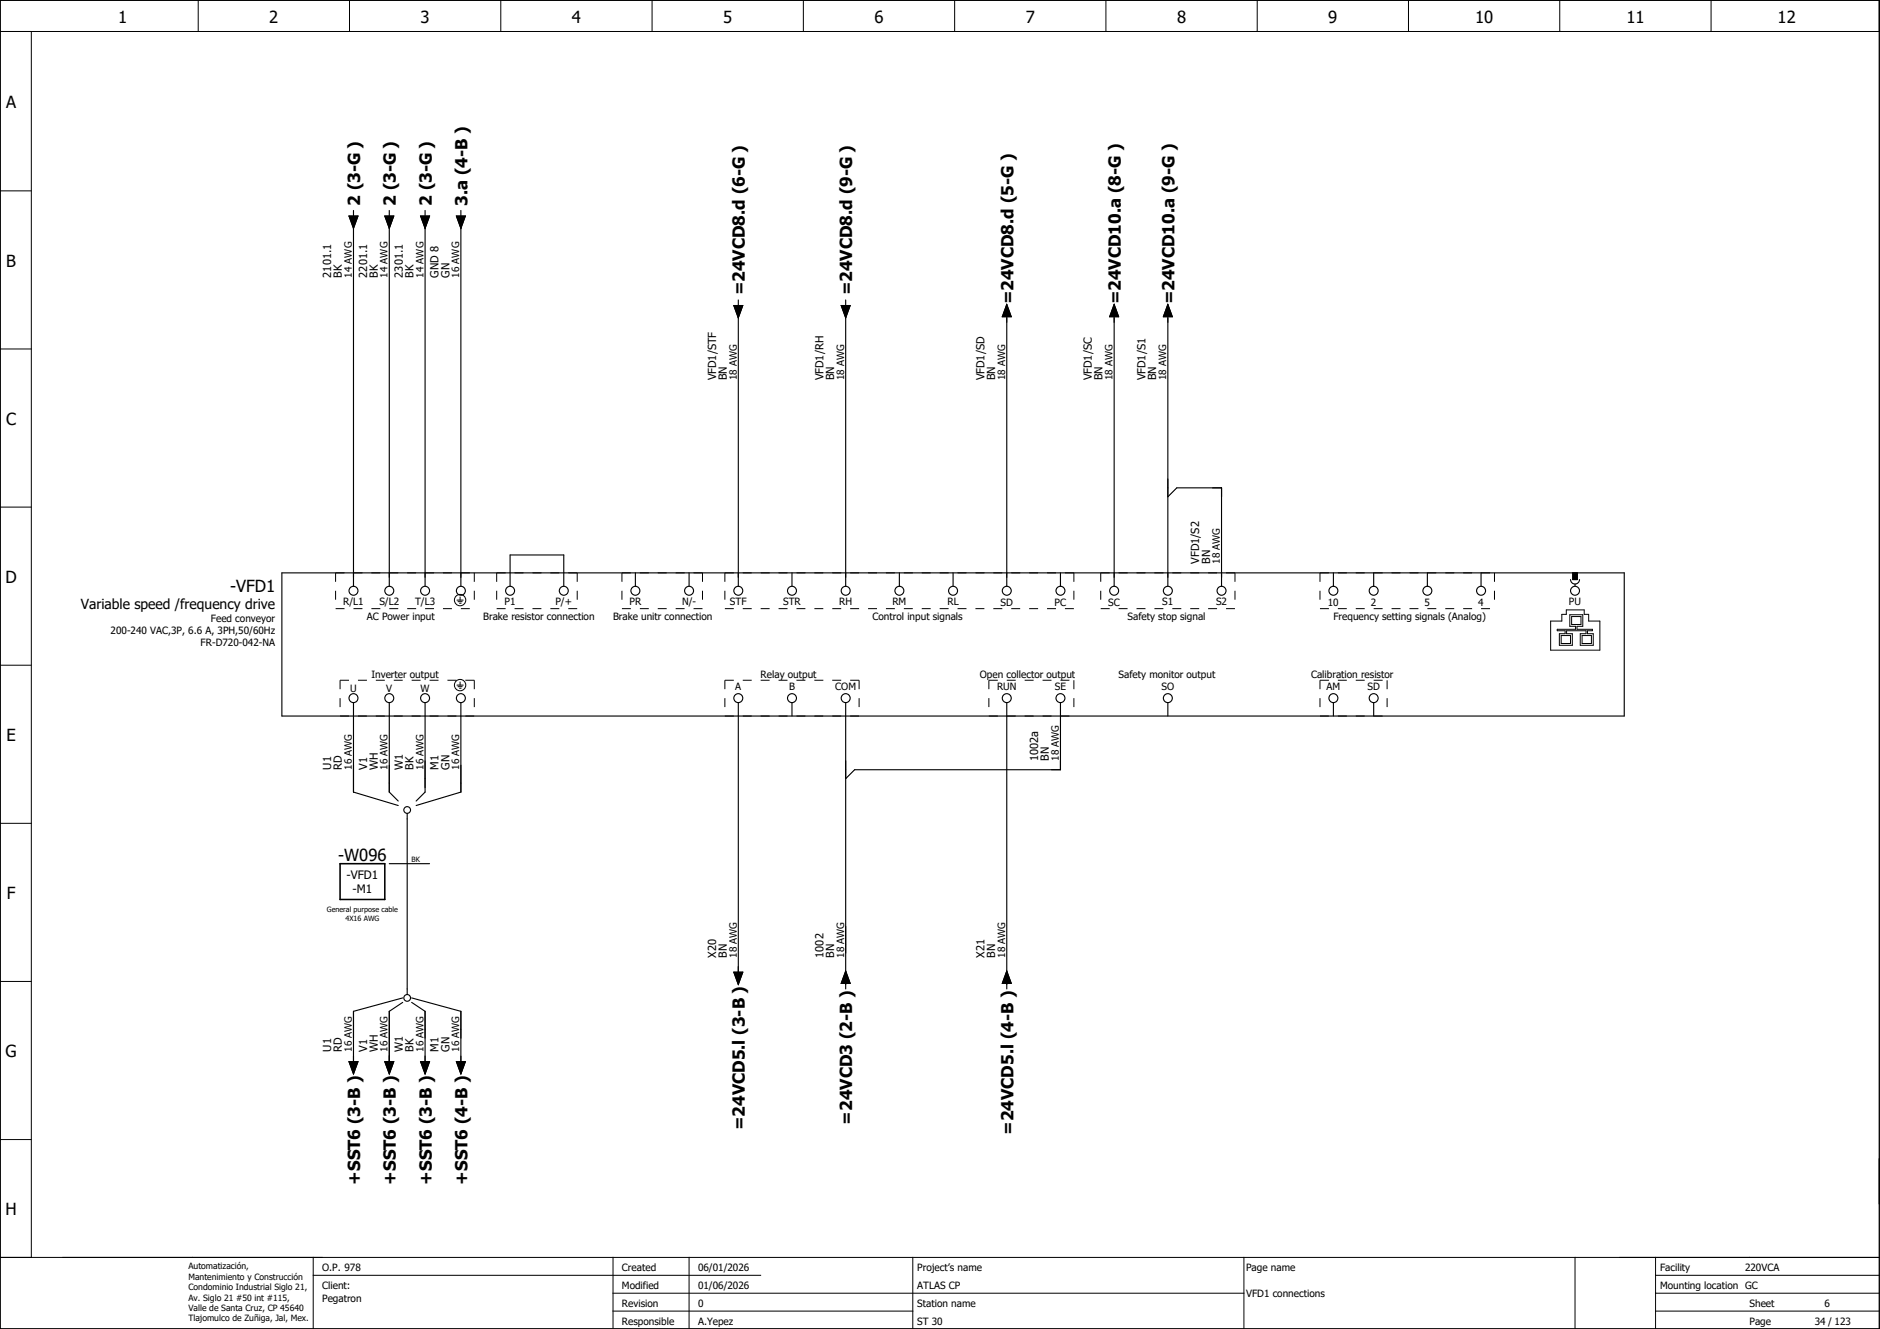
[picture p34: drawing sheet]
<svg xmlns="http://www.w3.org/2000/svg" width="420mm" height="297mm" viewBox="0 0 420 297" stroke-linecap="round" stroke-linejoin="round" font-family="sans-serif">
<defs><g id="words">
<g font-size="3.7">
<text x="26.4" y="5.2">1</text>
<text x="60.2" y="5.2">2</text>
<text x="94" y="5.2">3</text>
<text x="127.8" y="5.2">4</text>
<text x="161.6" y="5.2">5</text>
<text x="195.4" y="5.2">6</text>
<text x="229.2" y="5.2">7</text>
<text x="263.1" y="5.2">8</text>
<text x="296.9" y="5.2">9</text>
<text x="329.7" y="5.2">10</text>
<text x="363.5" y="5.2">11</text>
<text x="397.3" y="5.2">12</text>
<text x="1.4" y="24.2">A</text>
<text x="80.5" y="46" transform="rotate(-90 80.5 46)">2 (3-G )</text>
<text x="88.5" y="46" transform="rotate(-90 88.5 46)">2 (3-G )</text>
<text x="96.5" y="46" transform="rotate(-90 96.5 46)">2 (3-G )</text>
<text x="104.5" y="46" transform="rotate(-90 104.5 46)">3.a (4-B )</text>
<text x="1.4" y="59.6">B</text>
<text x="166.5" y="66" transform="rotate(-90 166.5 66)">=24VCD8.d (6-G )</text>
<text x="190.5" y="66" transform="rotate(-90 190.5 66)">=24VCD8.d (9-G )</text>
<text x="226.5" y="68" transform="rotate(-90 226.5 68)">=24VCD8.d (5-G )</text>
<text x="250.5" y="68" transform="rotate(-90 250.5 68)">=24VCD10.a (8-G )</text>
<text x="262.5" y="68" transform="rotate(-90 262.5 68)">=24VCD10.a (9-G )</text>
<text x="1.4" y="94.9">C</text>
<text x="1.2" y="130.3">D</text>
<text x="51.4" y="132.3">-VFD1</text>
<text x="1.4" y="165.6">E</text>
<text x="75.6" y="192.5">-W096</text>
<text x="1.5" y="200.9">F</text>
<text x="1.2" y="236.3">G</text>
<text x="190.5" y="251.3" transform="rotate(-90 190.5 251.3)">=24VCD3 (2-B )</text>
<text x="166.5" y="252.6" transform="rotate(-90 166.5 252.6)">=24VCD5.l (3-B )</text>
<text x="226.5" y="253.6" transform="rotate(-90 226.5 253.6)">=24VCD5.l (4-B )</text>
<text x="80.5" y="264.8" transform="rotate(-90 80.5 264.8)">+SST6 (3-B )</text>
<text x="88.5" y="264.8" transform="rotate(-90 88.5 264.8)">+SST6 (3-B )</text>
<text x="96.5" y="264.8" transform="rotate(-90 96.5 264.8)">+SST6 (3-B )</text>
<text x="104.5" y="264.8" transform="rotate(-90 104.5 264.8)">+SST6 (4-B )</text>
<text x="1.2" y="271.6">H</text>
</g>
<text font-size="3.1" x="18.1" y="136.1">Variable speed /frequency drive</text>
<g font-size="2.6">
<text x="77.5" y="196.5">-VFD1</text>
<text x="78.8" y="199.7">-M1</text>
</g>
<g font-size="2.5">
<text x="74" y="62" transform="rotate(-90 74 62)">2101.1</text>
<text x="76.4" y="62" transform="rotate(-90 76.4 62)">BK</text>
<text x="82" y="62" transform="rotate(-90 82 62)">2201.1</text>
<text x="84.4" y="62" transform="rotate(-90 84.4 62)">BK</text>
<text x="90" y="62" transform="rotate(-90 90 62)">2301.1</text>
<text x="92.4" y="62" transform="rotate(-90 92.4 62)">BK</text>
<text x="98" y="62" transform="rotate(-90 98 62)">GND 8</text>
<text x="100.4" y="62" transform="rotate(-90 100.4 62)">GN</text>
<text x="160" y="85" transform="rotate(-90 160 85)">VFD1/STF</text>
<text x="162.4" y="85" transform="rotate(-90 162.4 85)">BN</text>
<text x="184" y="85" transform="rotate(-90 184 85)">VFD1/RH</text>
<text x="186.4" y="85" transform="rotate(-90 186.4 85)">BN</text>
<text x="220" y="85" transform="rotate(-90 220 85)">VFD1/SD</text>
<text x="222.4" y="85" transform="rotate(-90 222.4 85)">BN</text>
<text x="244" y="85" transform="rotate(-90 244 85)">VFD1/SC</text>
<text x="246.4" y="85" transform="rotate(-90 246.4 85)">BN</text>
<text x="256" y="85" transform="rotate(-90 256 85)">VFD1/S1</text>
<text x="258.4" y="85" transform="rotate(-90 258.4 85)">BN</text>
<text x="268" y="126" transform="rotate(-90 268 126)">VFD1/S2</text>
<text x="270.4" y="126" transform="rotate(-90 270.4 126)">BN</text>
<text x="74" y="172" transform="rotate(-90 74 172)">U1</text>
<text x="76.4" y="172" transform="rotate(-90 76.4 172)">RD</text>
<text x="82" y="172" transform="rotate(-90 82 172)">V1</text>
<text x="84.4" y="172" transform="rotate(-90 84.4 172)">WH</text>
<text x="90" y="172" transform="rotate(-90 90 172)">W1</text>
<text x="92.4" y="172" transform="rotate(-90 92.4 172)">BK</text>
<text x="98" y="172" transform="rotate(-90 98 172)">M1</text>
<text x="100.4" y="172" transform="rotate(-90 100.4 172)">GN</text>
<text x="232" y="170" transform="rotate(-90 232 170)">1002a</text>
<text x="234.4" y="170" transform="rotate(-90 234.4 170)">BN</text>
<text x="160" y="214" transform="rotate(-90 160 214)">X20</text>
<text x="162.4" y="214" transform="rotate(-90 162.4 214)">BN</text>
<text x="184" y="214" transform="rotate(-90 184 214)">1002</text>
<text x="186.4" y="214" transform="rotate(-90 186.4 214)">BN</text>
<text x="220" y="214" transform="rotate(-90 220 214)">X21</text>
<text x="222.4" y="214" transform="rotate(-90 222.4 214)">BN</text>
<text x="74" y="235" transform="rotate(-90 74 235)">U1</text>
<text x="76.4" y="235" transform="rotate(-90 76.4 235)">RD</text>
<text x="82" y="235" transform="rotate(-90 82 235)">V1</text>
<text x="84.4" y="235" transform="rotate(-90 84.4 235)">WH</text>
<text x="90" y="235" transform="rotate(-90 90 235)">W1</text>
<text x="92.4" y="235" transform="rotate(-90 92.4 235)">BK</text>
<text x="98" y="235" transform="rotate(-90 98 235)">M1</text>
<text x="100.4" y="235" transform="rotate(-90 100.4 235)">GN</text>
</g>
<g font-size="2.2">
<text x="78.6" y="62" transform="rotate(-90 78.6 62)">14 AWG</text>
<text x="86.6" y="62" transform="rotate(-90 86.6 62)">14 AWG</text>
<text x="94.6" y="62" transform="rotate(-90 94.6 62)">14 AWG</text>
<text x="102.6" y="62" transform="rotate(-90 102.6 62)">16 AWG</text>
<text x="164.6" y="85" transform="rotate(-90 164.6 85)">18 AWG</text>
<text x="188.6" y="85" transform="rotate(-90 188.6 85)">18 AWG</text>
<text x="224.6" y="85" transform="rotate(-90 224.6 85)">18 AWG</text>
<text x="248.6" y="85" transform="rotate(-90 248.6 85)">18 AWG</text>
<text x="260.6" y="85" transform="rotate(-90 260.6 85)">18 AWG</text>
<text x="272.6" y="126" transform="rotate(-90 272.6 126)">18 AWG</text>
<text x="76.7" y="135.3">R/L1</text>
<text x="84.8" y="135.3">S/L2</text>
<text x="92.8" y="135.3">T/L3</text>
<text x="112.8" y="135.3">P1</text>
<text x="124.1" y="135.3">P/+</text>
<text x="140.7" y="135.3">PR</text>
<text x="152.4" y="135.3">N/-</text>
<text x="163.1" y="135.3">STF</text>
<text x="175" y="135.3">STR</text>
<text x="187.6" y="135.3">RH</text>
<text x="199.4" y="135.3">RM</text>
<text x="211.7" y="135.3">RL</text>
<text x="223.6" y="135.4">SD</text>
<text x="235.7" y="135.4">PC</text>
<text x="247.7" y="135.4">SC</text>
<text x="259.8" y="135.3">S1</text>
<text x="271.8" y="135.3">S2</text>
<text x="296.8" y="135.4">10</text>
<text x="306.4" y="135.4">2</text>
<text x="318.4" y="135.4">5</text>
<text x="330.4" y="135.4">4</text>
<text x="350.7" y="135.3">PU</text>
<text x="24.7" y="141.7">200-240 VAC,3P, 6.6 A, 3PH,50/60Hz</text>
<text x="47.1" y="139">Feed conveyor</text>
<text x="82" y="138.6">AC Power input</text>
<text x="108" y="138.6">Brake resistor connection</text>
<text x="137" y="138.6">Brake unitr connection</text>
<text x="195" y="138.6">Control input signals</text>
<text x="252" y="138.6">Safety stop signal</text>
<text x="298" y="138.6">Frequency setting signals (Analog)</text>
<text x="44.8" y="144.4">FR-D720-042-NA</text>
<text x="78.3" y="154.6">U</text>
<text x="83" y="151.6">Inverter output</text>
<text x="86.3" y="154.6">V</text>
<text x="94" y="154.6">W</text>
<text x="164.3" y="154.2">A</text>
<text x="170" y="151.6">Relay output</text>
<text x="176.3" y="154.2">B</text>
<text x="186.7" y="154.2">COM</text>
<text x="219" y="151.6">Open collector output</text>
<text x="222.8" y="154.2">RUN</text>
<text x="235.8" y="154.2">SE</text>
<text x="250" y="151.6">Safety monitor output</text>
<text x="259.6" y="154.2">SO</text>
<text x="293" y="151.6">Calibration resistor</text>
<text x="296.5" y="154.2">AM</text>
<text x="305.6" y="154.2">SD</text>
<text x="78.6" y="172" transform="rotate(-90 78.6 172)">16 AWG</text>
<text x="86.6" y="172" transform="rotate(-90 86.6 172)">16 AWG</text>
<text x="94.6" y="172" transform="rotate(-90 94.6 172)">16 AWG</text>
<text x="102.6" y="172" transform="rotate(-90 102.6 172)">16 AWG</text>
<text x="236.6" y="170" transform="rotate(-90 236.6 170)">18 AWG</text>
<text x="164.6" y="214" transform="rotate(-90 164.6 214)">18 AWG</text>
<text x="188.6" y="214" transform="rotate(-90 188.6 214)">18 AWG</text>
<text x="224.6" y="214" transform="rotate(-90 224.6 214)">18 AWG</text>
<text x="78.6" y="235" transform="rotate(-90 78.6 235)">16 AWG</text>
<text x="86.6" y="235" transform="rotate(-90 86.6 235)">16 AWG</text>
<text x="94.6" y="235" transform="rotate(-90 94.6 235)">16 AWG</text>
<text x="102.6" y="235" transform="rotate(-90 102.6 235)">16 AWG</text>
<text x="72" y="284">O.P. 978</text>
<text x="139" y="284">Created</text>
<text x="156" y="284">06/01/2026</text>
<text x="205" y="284">Project’s name</text>
<text x="278.5" y="284">Page name</text>
<text x="371" y="284">Facility</text>
<text x="390" y="284">220VCA</text>
<text x="72" y="288">Client:</text>
<text x="72" y="291">Pegatron</text>
<text x="139" y="292">Revision</text>
<text x="139" y="288">Modified</text>
<text x="156" y="292">0</text>
<text x="156" y="288">01/06/2026</text>
<text x="205" y="288">ATLAS CP</text>
<text x="205" y="292">Station name</text>
<text x="278.5" y="289.9">VFD1 connections</text>
<text x="371" y="288">Mounting location GC</text>
<text x="391" y="292">Sheet</text>
<text x="407.8" y="292">6</text>
<text x="139" y="296">Responsible</text>
<text x="156" y="296">A.Yepez</text>
<text x="205" y="296">ST 30</text>
<text x="391" y="296">Page</text>
<text x="405.6" y="296">34 / 123</text>
</g>
<g font-size="1.9">
<text x="42.1" y="283.7">Automatización,</text>
<text x="42.1" y="286.1">Mantenimiento y Construcción</text>
<text x="42.1" y="288.4">Condominio Industrial Siglo 21,</text>
<text x="42.1" y="290.7">Av. Siglo 21 #50 int #115,</text>
<text x="42.1" y="293">Valle de Santa Cruz, CP 45640</text>
<text x="42.1" y="295.4">Tlajomulco de Zuñiga, Jal, Mex.</text>
</g>
<g font-size="1.6">
<text x="92" y="192.7">BK</text>
<text x="73" y="203.9">General purpose cable</text>
<text x="77.2" y="205.8">4X16 AWG</text>
</g>
</g></defs>
<g fill="none" stroke="#000" stroke-width=".22">
<path d="M0 0h420v297h-420zM0 7h420M7 7v274M44.3 0v7M78.1 0v7M111.9 0v7M145.7 0v7M179.5 0v7M213.4 0v7M247.2 0v7M281 0v7M314.8 0v7"/>
<path d="M348.6 0v7M382.4 0v7M0 42.7h7M0 78h7M0 113.3h7M102.1 134.1h1.4M102.4 134.5h.9M102.7 134.8h.4M102.8 133.4v.7M346.6 138.8h2.5v-1.5h1v-1h4v1h.9v1.5h2.6v6.5h-11zM350.8 137.4h2.9v2.6h-1.3v.7h3.5v.3h-1.1v.6h1.3v2.6h-2.9v-2.6h1.3v-.6h-4.4v.6h1.3v2.6h-2.9v-2.6h1.3v-.6h-1.8v-.3h4.1v-.7h-1.3zM351.2 137.8h2.1v1.8h-2.1z"/>
<path d="M0 148.7h7M102.1 153.1h1.4M102.4 153.5h.9M102.7 153.8h.4M102.8 152.4v.7M348.9 142h2.1v1.8h-2.1zM353.6 142h2.1v1.8h-2.1zM0 184h7M0 219.4h7M0 254.7h7M0 281h420M70 285h100"/>
<path d="M70 281v16M137 293h67M137 289h141M137 281v16M154 281v16M204 281v16M278 281v16M352 281v16M370 293h50M370 289h50M370 281v16M370 285h50"/>
<circle cx="102.8" cy="134.1" r="1.27"/>
<circle cx="102.8" cy="153.1" r="1.27"/>
</g>
<g fill="none" stroke="#000" stroke-width=".25">
<path d="M78 48.3h2l-1 2.7zM79 47v1.3M79 50v81M86 48.3h2l-1 2.7zM87 47v1.3M87 50v81M94 48.3h2l-1 2.7zM95 47v1.3M95 50v81M102 48.3h2l-1 2.7zM103 47v1.3M103 50v81"/>
<path d="M164 68.3h2l-1 2.7zM165 67v1.3M165 70v61M188 68.3h2l-1 2.7zM189 67v1.3M189 70v61M225 70.8v60.2M225 68l1 2.8h-2zM249 70.8v60.2M249 68l1 2.8h-2zM261 70.8v60.2M261 68l1 2.8h-2z"/>
<path d="M261 111l2-2h10v22M63 128h300v32h-300zM114 131v-7h12v7M142 128v3M154 128v3M177 128v3M201 128v3M213 128v3M237 128v3M298 128v3M307 128v3M319 128v3"/>
<path d="M331 128v3M351 129.5a1 1 0 0 0 1 1 1 1 0 0 0 1-1M351.5 128v1.5h1v-1.5M352 130.5v.5M79 157v20l10 3M87 157v20l2 2M95 157v20l-2 2M103 157v20l-10 3M165 157v61M177 157v3M189 157v64M225 157v64"/>
<path d="M237 157v15h-46l-2 2M261 157v3M298 157v3M307 157v3M87 193h9M91 181.8v40.5M164 217.3h2l-1 2.7zM189 217l1 2.8h-2zM225 217l1 2.8h-2zM78 237.3h2l-1 2.7zM86 237.3h2l-1 2.7zM90 224l-3 2v12"/>
<path d="M90 223l-11 3v12M92 224l3 2v12M92 223l11 3v12M94 237.3h2l-1 2.7zM102 237.3h2l-1 2.7z"/>
<circle cx="79" cy="132" r="1"/>
<circle cx="87" cy="132" r="1"/>
<circle cx="95" cy="132" r="1"/>
<circle cx="103" cy="132" r="1"/>
<circle cx="114" cy="132" r="1"/>
<circle cx="126" cy="132" r="1"/>
<circle cx="142" cy="132" r="1"/>
<circle cx="154" cy="132" r="1"/>
<circle cx="165" cy="132" r="1"/>
<circle cx="177" cy="132" r="1"/>
<circle cx="189" cy="132" r="1"/>
<circle cx="201" cy="132" r="1"/>
<circle cx="213" cy="132" r="1"/>
<circle cx="225" cy="132" r="1"/>
<circle cx="237" cy="132" r="1"/>
<circle cx="249" cy="132" r="1"/>
<circle cx="261" cy="132" r="1"/>
<circle cx="273" cy="132" r="1"/>
<circle cx="298" cy="132" r="1"/>
<circle cx="307" cy="132" r="1"/>
<circle cx="319" cy="132" r="1"/>
<circle cx="331" cy="132" r="1"/>
<circle cx="352" cy="132" r="1"/>
<circle cx="79" cy="156" r="1"/>
<circle cx="87" cy="156" r="1"/>
<circle cx="95" cy="156" r="1"/>
<circle cx="103" cy="156" r="1"/>
<circle cx="165" cy="156" r="1"/>
<circle cx="177" cy="156" r="1"/>
<circle cx="189" cy="156" r="1"/>
<circle cx="225" cy="156" r="1"/>
<circle cx="237" cy="156" r="1"/>
<circle cx="261" cy="156" r="1"/>
<circle cx="298" cy="156" r="1"/>
<circle cx="307" cy="156" r="1"/>
<circle cx="91" cy="181" r=".75"/>
<circle cx="91" cy="223" r=".75"/>
</g>
<g fill="none" stroke="#000" stroke-width=".22" stroke-dasharray="2 2" stroke-linecap="butt">
<path d="M75 136h31M75 128h31M75 128v8M106 128v8M111 136h18M111 128h18M111 128v8M129 128v8M139 136h18M139 128h18M139 128v8M157 128v8"/>
<path d="M162 136h78M162 128h78M162 128v8M240 128v8M246 136h30M246 128h30M246 128v8M276 128v8M295 136h39M295 128h39M295 128v8M334 128v8"/>
<path d="M76 152h30M76 152v8M106 152v8M162 152h30M162 152v8M192 152v8M221 152h19M221 152v8M240 152v8M295 152h15M295 152v8M310 152v8"/>
<path d="M76 160h30M162 160h30M221 160h19M295 160h15"/>
</g>
<g fill="#000" stroke="#000" stroke-width=".22">
<path d="M78 48.3h2l-1 2.7zM86 48.3h2l-1 2.7zM94 48.3h2l-1 2.7zM102 48.3h2l-1 2.7zM164 68.3h2l-1 2.7zM188 68.3h2l-1 2.7zM225 68l1 2.8h-2zM249 68l1 2.8h-2zM261 68l1 2.8h-2zM351.5 128h1v1.5h-1zM164 217.3h2l-1 2.7zM189 217l1 2.8h-2z"/>
<path d="M225 217l1 2.8h-2zM78 237.3h2l-1 2.7zM86 237.3h2l-1 2.7zM94 237.3h2l-1 2.7zM102 237.3h2l-1 2.7z"/>
</g>
<path d="M76 193h10v8h-10z" fill="none" stroke="#000" stroke-width=".35"/>
<use href="#words"/>
</svg>
